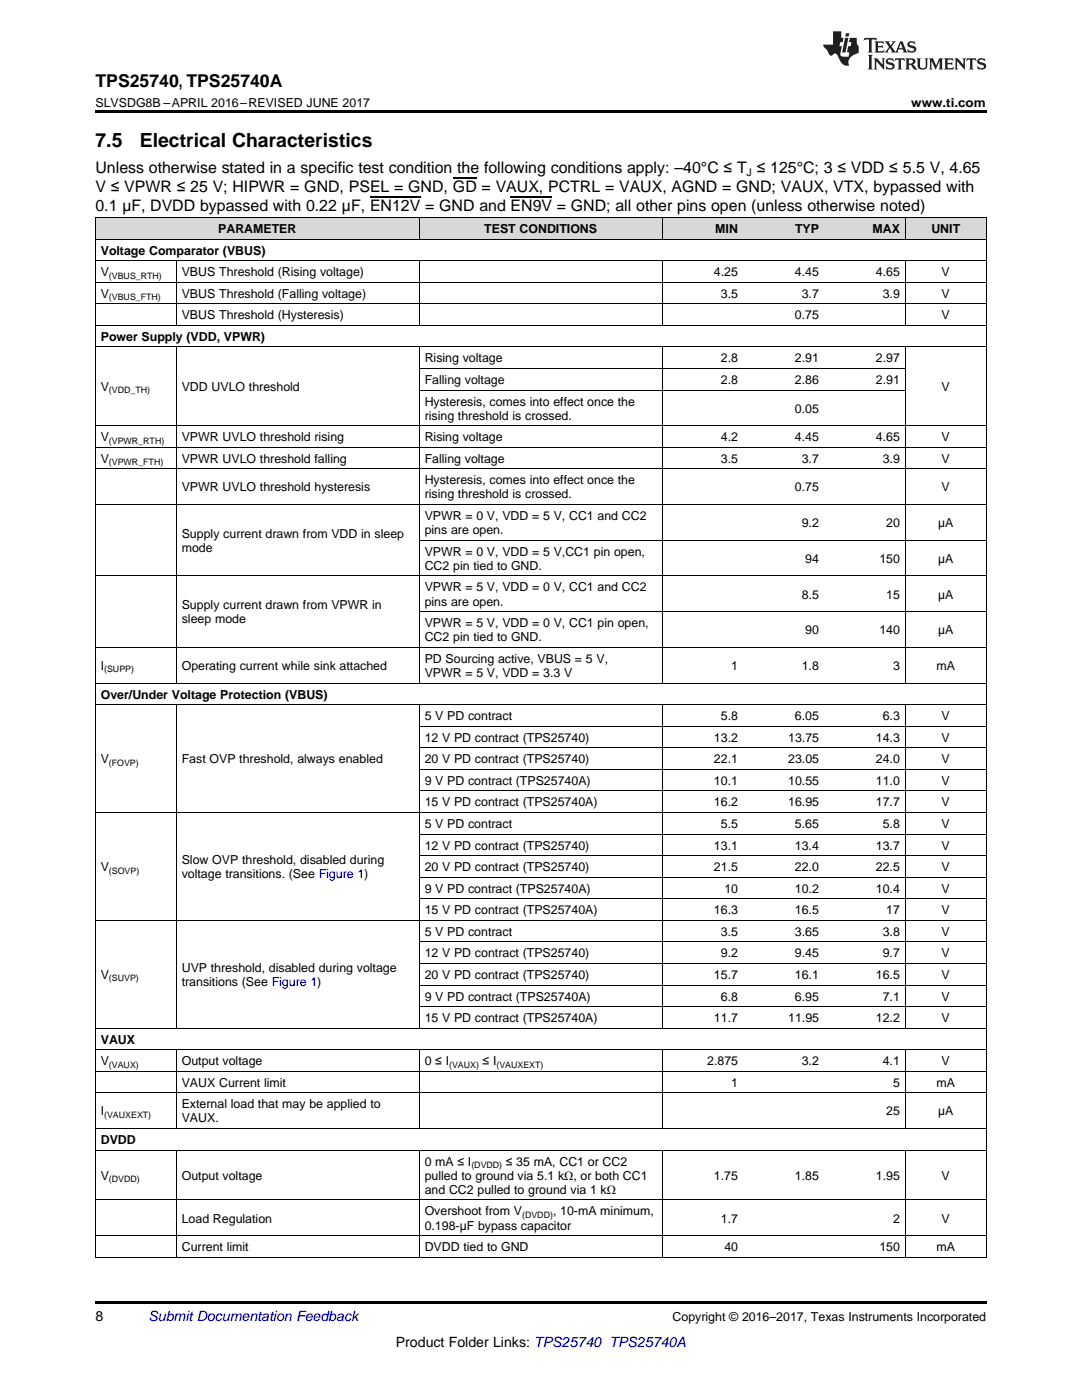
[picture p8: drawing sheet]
<svg xmlns="http://www.w3.org/2000/svg" width="216mm" height="279mm" viewBox="0 0 216 279" stroke-linecap="round" stroke-linejoin="round" font-family="sans-serif">
<defs><g id="words">
<g font-size="3.9">
<text x="19" y="29.3">7.5</text>
<text x="27.9" y="29.3">Electrical Characteristics</text>
</g>
<text font-size="3.5" x="19" y="17.3">TPS25740, TPS25740A</text>
<g font-size="3.2">
<text x="19" y="34.4">Unless otherwise stated in a specific test condition the following conditions apply: –40°C ≤ T ≤ 125°C; 3 ≤ VDD ≤ 5.5 V, 4.65</text>
<text x="19" y="38.3">V ≤ VPWR ≤ 25 V; HIPWR = GND, PSEL = GND, GD = VAUX, PCTRL = VAUX, AGND = GND; VAUX, VTX, bypassed with</text>
<text x="19" y="42.2">0.1 µF, DVDD bypassed with 0.22 µF, EN12V = GND and EN9V = GND; all other pins open (unless otherwise noted)</text>
</g>
<g font-size="2.8">
<text x="19" y="263.6">8</text>
<text x="79" y="268.9">Product Folder Links: TPS25740 TPS25740A</text>
</g>
<text font-size="2.8" fill="#0000c8" x="29.6" y="263.6">Submit Documentation Feedback</text>
<g font-size="2.5">
<text x="19" y="21.4">SLVSDG8B –APRIL 2016–REVISED JUNE 2017</text>
<text x="181.8" y="21.4">www.ti.com</text>
<text x="43.5" y="46.5">PARAMETER</text>
<text x="96.6" y="46.5">TEST CONDITIONS</text>
<text x="142.7" y="46.5">MIN</text>
<text x="158.6" y="46.5">TYP</text>
<text x="174.1" y="46.5">MAX</text>
<text x="185.8" y="46.5">UNIT</text>
<text x="20.1" y="50.8">Voltage Comparator (VBUS)</text>
<text x="20.1" y="55.1">V</text>
<text x="20.1" y="59.4">V</text>
<text x="36.3" y="55.1">VBUS Threshold (Rising voltage)</text>
<text x="36.3" y="59.4">VBUS Threshold (Falling voltage)</text>
<text x="142.5" y="55.1">4.25</text>
<text x="143.8" y="59.4">3.5</text>
<text x="158.6" y="55.1">4.45</text>
<text x="160" y="59.4">3.7</text>
<text x="174.8" y="55.1">4.65</text>
<text x="176.1" y="59.4">3.9</text>
<text x="187.9" y="55.1">V</text>
<text x="187.9" y="59.4">V</text>
<text x="36.3" y="63.7">VBUS Threshold (Hysteresis)</text>
<text x="158.6" y="63.7">0.75</text>
<text x="187.9" y="63.7">V</text>
<text x="20.1" y="68">Power Supply (VDD, VPWR)</text>
<text x="84.7" y="72.3">Rising voltage</text>
<text x="84.7" y="76.6">Falling voltage</text>
<text x="143.8" y="72.3">2.8</text>
<text x="143.8" y="76.6">2.8</text>
<text x="158.6" y="72.3">2.91</text>
<text x="158.6" y="76.6">2.86</text>
<text x="174.8" y="72.3">2.97</text>
<text x="174.8" y="76.6">2.91</text>
<text x="20.1" y="78">V</text>
<text x="36.3" y="78">VDD UVLO threshold</text>
<text x="84.7" y="80.9">Hysteresis, comes into effect once the</text>
<text x="84.7" y="83.7">rising threshold is crossed.</text>
<text x="158.6" y="82.3">0.05</text>
<text x="187.9" y="78">V</text>
<text x="20.1" y="88.1">V</text>
<text x="36.3" y="88.1">VPWR UVLO threshold rising</text>
<text x="84.7" y="88.1">Rising voltage</text>
<text x="143.8" y="88.1">4.2</text>
<text x="158.6" y="88.1">4.45</text>
<text x="174.8" y="88.1">4.65</text>
<text x="187.9" y="88.1">V</text>
<text x="20.1" y="92.4">V</text>
<text x="36.3" y="92.4">VPWR UVLO threshold falling</text>
<text x="84.7" y="92.4">Falling voltage</text>
<text x="143.8" y="92.4">3.5</text>
<text x="160" y="92.4">3.7</text>
<text x="176.1" y="92.4">3.9</text>
<text x="187.9" y="92.4">V</text>
<text x="36.3" y="98.1">VPWR UVLO threshold hysteresis</text>
<text x="84.7" y="96.7">Hysteresis, comes into effect once the</text>
<text x="84.7" y="99.5">rising threshold is crossed.</text>
<text x="158.6" y="98.1">0.75</text>
<text x="187.9" y="98.1">V</text>
<text x="36.3" y="107.4">Supply current drawn from VDD in sleep</text>
<text x="84.7" y="103.8">VPWR = 0 V, VDD = 5 V, CC1 and CC2</text>
<text x="84.7" y="106.6">pins are open.</text>
<text x="160" y="105.2">9.2</text>
<text x="176.8" y="105.2">20</text>
<text x="187.2" y="105.2">µA</text>
<text x="36.3" y="110.2">mode</text>
<text x="84.7" y="110.9">VPWR = 0 V, VDD = 5 V,CC1 pin open,</text>
<text x="84.7" y="113.7">CC2 pin tied to GND.</text>
<text x="160.7" y="112.3">94</text>
<text x="175.5" y="112.3">150</text>
<text x="187.2" y="112.3">µA</text>
<text x="84.7" y="118">VPWR = 5 V, VDD = 0 V, CC1 and CC2</text>
<text x="160" y="119.5">8.5</text>
<text x="176.8" y="119.5">15</text>
<text x="187.2" y="119.5">µA</text>
<text x="36.3" y="121.6">Supply current drawn from VPWR in</text>
<text x="36.3" y="124.4">sleep mode</text>
<text x="84.7" y="120.9">pins are open.</text>
<text x="84.7" y="125.2">VPWR = 5 V, VDD = 0 V, CC1 pin open,</text>
<text x="84.7" y="128">CC2 pin tied to GND.</text>
<text x="160.7" y="126.6">90</text>
<text x="175.5" y="126.6">140</text>
<text x="187.2" y="126.6">µA</text>
<text x="20.1" y="133.7">I</text>
<text x="36.3" y="133.7">Operating current while sink attached</text>
<text x="84.7" y="132.3">PD Sourcing active, VBUS = 5 V,</text>
<text x="84.7" y="135.1">VPWR = 5 V, VDD = 3.3 V</text>
<text x="145.9" y="133.7">1</text>
<text x="160" y="133.7">1.8</text>
<text x="178.2" y="133.7">3</text>
<text x="186.9" y="133.7">mA</text>
<text x="20.1" y="139.4">Over/Under Voltage Protection (VBUS)</text>
<text x="84.7" y="143.7">5 V PD contract</text>
<text x="143.8" y="143.7">5.8</text>
<text x="158.6" y="143.7">6.05</text>
<text x="176.1" y="143.7">6.3</text>
<text x="187.9" y="143.7">V</text>
<text x="84.7" y="148">12 V PD contract (TPS25740)</text>
<text x="142.5" y="148">13.2</text>
<text x="157.3" y="148">13.75</text>
<text x="174.8" y="148">14.3</text>
<text x="187.9" y="148">V</text>
<text x="20.1" y="152.3">V</text>
<text x="36.3" y="152.3">Fast OVP threshold, always enabled</text>
<text x="84.7" y="152.3">20 V PD contract (TPS25740)</text>
<text x="142.5" y="152.3">22.1</text>
<text x="157.3" y="152.3">23.05</text>
<text x="174.8" y="152.3">24.0</text>
<text x="187.9" y="152.3">V</text>
<text x="84.7" y="156.6">9 V PD contract (TPS25740A)</text>
<text x="84.7" y="160.9">15 V PD contract (TPS25740A)</text>
<text x="142.5" y="156.6">10.1</text>
<text x="142.5" y="160.9">16.2</text>
<text x="157.3" y="156.6">10.55</text>
<text x="157.3" y="160.9">16.95</text>
<text x="174.8" y="156.6">11.0</text>
<text x="174.8" y="160.9">17.7</text>
<text x="187.9" y="156.6">V</text>
<text x="187.9" y="160.9">V</text>
<text x="84.7" y="165.2">5 V PD contract</text>
<text x="143.8" y="165.2">5.5</text>
<text x="158.6" y="165.2">5.65</text>
<text x="176.1" y="165.2">5.8</text>
<text x="187.9" y="165.2">V</text>
<text x="20.1" y="173.8">V</text>
<text x="36.3" y="172.4">Slow OVP threshold, disabled during</text>
<text x="84.7" y="169.5">12 V PD contract (TPS25740)</text>
<text x="84.7" y="173.8">20 V PD contract (TPS25740)</text>
<text x="142.5" y="169.5">13.1</text>
<text x="142.5" y="173.8">21.5</text>
<text x="158.6" y="169.5">13.4</text>
<text x="158.6" y="173.8">22.0</text>
<text x="174.8" y="169.5">13.7</text>
<text x="174.8" y="173.8">22.5</text>
<text x="187.9" y="169.5">V</text>
<text x="187.9" y="173.8">V</text>
<text x="36.3" y="175.3">voltage transitions. (See Figure 1)</text>
<text x="84.7" y="178.2">9 V PD contract (TPS25740A)</text>
<text x="144.5" y="178.2">10</text>
<text x="158.6" y="178.2">10.2</text>
<text x="174.8" y="178.2">10.4</text>
<text x="187.9" y="178.2">V</text>
<text x="84.7" y="182.5">15 V PD contract (TPS25740A)</text>
<text x="142.5" y="182.5">16.3</text>
<text x="158.6" y="182.5">16.5</text>
<text x="176.8" y="182.5">17</text>
<text x="187.9" y="182.5">V</text>
<text x="84.7" y="186.8">5 V PD contract</text>
<text x="84.7" y="191.1">12 V PD contract (TPS25740)</text>
<text x="143.8" y="186.8">3.5</text>
<text x="143.8" y="191.1">9.2</text>
<text x="158.6" y="186.8">3.65</text>
<text x="158.6" y="191.1">9.45</text>
<text x="176.1" y="186.8">3.8</text>
<text x="176.1" y="191.1">9.7</text>
<text x="187.9" y="186.8">V</text>
<text x="187.9" y="191.1">V</text>
<text x="20.1" y="195.4">V</text>
<text x="36.3" y="194">UVP threshold, disabled during voltage</text>
<text x="36.3" y="196.8">transitions (See Figure 1)</text>
<text x="84.7" y="195.4">20 V PD contract (TPS25740)</text>
<text x="142.5" y="195.4">15.7</text>
<text x="158.6" y="195.4">16.1</text>
<text x="174.8" y="195.4">16.5</text>
<text x="187.9" y="195.4">V</text>
<text x="84.7" y="199.7">9 V PD contract (TPS25740A)</text>
<text x="84.7" y="204">15 V PD contract (TPS25740A)</text>
<text x="142.5" y="204">11.7</text>
<text x="143.8" y="199.7">6.8</text>
<text x="157.3" y="204">11.95</text>
<text x="158.6" y="199.7">6.95</text>
<text x="174.8" y="204">12.2</text>
<text x="176.1" y="199.7">7.1</text>
<text x="187.9" y="199.7">V</text>
<text x="187.9" y="204">V</text>
<text x="20.1" y="208.3">VAUX</text>
<text x="20.1" y="212.6">V</text>
<text x="36.3" y="212.6">Output voltage</text>
<text x="84.7" y="212.6">0 ≤ I</text>
<text x="96.3" y="212.6">≤ I</text>
<text x="141.1" y="212.6">2.875</text>
<text x="160" y="212.6">3.2</text>
<text x="176.1" y="212.6">4.1</text>
<text x="187.9" y="212.6">V</text>
<text x="36.3" y="216.9">VAUX Current limit</text>
<text x="36.3" y="221.2">External load that may be applied to</text>
<text x="145.9" y="216.9">1</text>
<text x="178.2" y="216.9">5</text>
<text x="186.9" y="216.9">mA</text>
<text x="20.1" y="222.6">I</text>
<text x="36.3" y="224">VAUX.</text>
<text x="176.8" y="222.6">25</text>
<text x="187.2" y="222.6">µA</text>
<text x="20.1" y="228.3">DVDD</text>
<text x="84.7" y="232.6">0 mA ≤ I</text>
<text x="100.9" y="232.6">≤ 35 mA, CC1 or CC2</text>
<text x="20.1" y="235.4">V</text>
<text x="36.3" y="235.4">Output voltage</text>
<text x="84.7" y="235.4">pulled to ground via 5.1 kΩ, or both CC1</text>
<text x="84.7" y="238.3">and CC2 pulled to ground via 1 kΩ</text>
<text x="142.5" y="235.4">1.75</text>
<text x="158.6" y="235.4">1.85</text>
<text x="174.8" y="235.4">1.95</text>
<text x="187.9" y="235.4">V</text>
<text x="36.3" y="244">Load Regulation</text>
<text x="84.7" y="242.6">Overshoot from V</text>
<text x="84.7" y="245.4">0.198-µF bypass capacitor</text>
<text x="110.3" y="242.6">, 10-mA minimum,</text>
<text x="143.8" y="244">1.7</text>
<text x="178.2" y="244">2</text>
<text x="187.9" y="244">V</text>
<text x="36.3" y="249.7">Current limit</text>
<text x="84.7" y="249.7">DVDD tied to GND</text>
<text x="144.5" y="249.7">40</text>
<text x="175.5" y="249.7">150</text>
<text x="186.9" y="249.7">mA</text>
<text x="134.2" y="263.6">Copyright © 2016–2017, Texas Instruments Incorporated</text>
</g>
<text font-size="2.1" x="149" y="35.1">J</text>
<g font-size="1.8">
<text x="21.7" y="55.6">(VBUS_RTH)</text>
<text x="21.7" y="59.9">(VBUS_FTH)</text>
<text x="21.7" y="78.5">(VDD_TH)</text>
<text x="21.7" y="88.5">(VPWR_RTH)</text>
<text x="21.7" y="92.9">(VPWR_FTH)</text>
<text x="20.8" y="134.2">(SUPP)</text>
<text x="21.7" y="152.8">(FOVP)</text>
<text x="21.7" y="174.3">(SOVP)</text>
<text x="21.7" y="195.9">(SUVP)</text>
<text x="21.7" y="213.1">(VAUX)</text>
<text x="89.6" y="213.1">(VAUX)</text>
<text x="99.1" y="213.1">(VAUXEXT)</text>
<text x="20.8" y="223.1">(VAUXEXT)</text>
<text x="94.1" y="233.1">(DVDD)</text>
<text x="21.7" y="235.9">(DVDD)</text>
<text x="104.2" y="243.1">(DVDD)</text>
</g>
</g></defs>
<g fill="#d8d8d8">
<path d="M19 43.5h16.2v4.3h-16.2z"/>
<path d="M35.2 43.5h48.5v4.3h-48.5z"/>
<path d="M83.7 43.5h48.5v4.3h-48.5z"/>
<path d="M132.2 43.5h16.1v4.3h-16.1z"/>
<path d="M148.3 43.5h16.2v4.3h-16.2z"/>
<path d="M164.5 43.5h16.2v4.3h-16.2z"/>
<path d="M180.7 43.5h16.1v4.3h-16.1z"/>
</g>
<path d="M19 22h177.8v.5h-177.8zM19 259.7h177.8v.5h-177.8z" fill="#000"/>
<g fill="none" stroke="#000" stroke-width=".2">
<path d="M19 56.3h177.8M19 52h177.8M19 47.7h177.8M19 43.4h177.8M19.1 43.4v207.6M35.2 52v13M83.6 43.4v4.4M83.6 52v13M132.1 43.4v4.4M132.1 52v13M180.6 43.4v4.4M180.6 52v13"/>
<path d="M196.8 43.4v207.6M19 69.2h177.8M19 64.9h177.8M19 60.6h177.8M35.2 69.3v67.1M83.6 69.3v67.1M83.7 77.8h97M83.7 73.5h97M132.1 69.3v67.1M180.6 69.3v67.1M19 93.6h177.8M19 89.3h177.8"/>
<path d="M19 85h177.8M19 115h177.8M19 100.7h177.8M83.7 107.8h113.1M19 136.3h177.8M19 129.2h177.8M83.7 122.1h113.1M19 140.6h177.8M35.2 140.7v64.5M83.6 140.7v64.5M83.7 157.9h113.1M83.7 153.5h113.1"/>
<path d="M83.7 149.2h113.1M83.7 144.9h113.1M132.1 140.7v64.5M180.6 140.7v64.5M19 162.2h177.8M83.7 179.4h113.1M83.7 175.1h113.1M83.7 170.8h113.1M83.7 166.5h113.1M19 183.7h177.8M83.7 196.6h113.1M83.7 192.3h113.1"/>
<path d="M83.7 188h113.1M19 218.1h177.8M19 213.8h177.8M19 209.5h177.8M19 205.2h177.8M35.2 209.5v15.8M83.6 209.5v15.8M83.7 200.9h113.1M132.1 209.5v15.8M180.6 209.5v15.8M19 239.5h177.8M19 229.5h177.8"/>
<path d="M19 225.2h177.8M35.2 229.6v21.4M83.6 229.6v21.4M132.1 229.6v21.4M180.6 229.6v21.4M19 250.9h177.8M19 246.6h177.8"/>
</g>
<g fill="#231f20">
<path d="M172.5 7.6l-.1 .5 .4-.2h.6v.1v2.1l-.2 .4h.9l-.2-.4v-2.1l.1-.1h.5l.5 .2-.2-.5zM174.5 8.3l.2 .3v1.5l-.2 .4h1.8l.2-.6a1.04 1.04 0 0 1-1.3 .2v-.7h.6l.3 .2v-.6l-.3 .2h-.6v-.6l.8-.1 .4 .3-.2-.5zM176.5 8.3l.9 1.1-.9 1.1h.8l-.2-.2 .4-.7 .5 .7-.2 .2h1.5l-.2-.2 .2-.4h.9l.1 .4-.2 .2h1l-.3-.3-.7-1.9h-.5l-.9 2-.8-1 .9-1h-.8l.1 .3-.4 .5-.3-.6 .1-.2zM179.7 8.6l.4 1h-.7zM181.3 8.4a.63 .63 0 0 0-.2 .7 .63 .63 0 0 0 .6 .4l.6 .2 .1 .2a.75 .75 0 0 1-.7 .4 .75 .75 0 0 1-.6-.5l.1 .7 .1-.1a1.11 1.11 0 0 0 1.5-.6 1.13 1.13 0 0 0-1.2-.8l-.1-.4a1.04 1.04 0 0 1 1.2 .2l-.2-.5-.2 .1-.4-.2zM173.2 10.9l.2 .4v2.2l-.2 .4h1l-.3-.4v-2.2l.3-.4zM174.3 11.6l.3 .4v1.5l-.3 .4h.8l-.2-.4v-1.3l1.5 1.7v-1.9l.2-.4h-.7l.2 .4v.9l-1.1-1.3zM177 11.8a.62 .62 0 0 0-.2 .7 .62 .62 0 0 0 .6 .4l.6 .1 .1 .3a.76 .76 0 0 1-.7 .3 .76 .76 0 0 1-.7-.4l.2 .7 .1-.1a1.11 1.11 0 0 0 1.5-.6 1.13 1.13 0 0 0-1.2-.8l-.1-.4a1.04 1.04 0 0 1 1.2 .2l-.2-.6-.2 .1-.5-.1zM178.7 11.6l-.2 .6a.61 .61 0 0 1 .8-.3v1.6l-.2 .4h.9l-.2-.4v-1.6a.63 .63 0 0 1 .7 .3l-.1-.6zM180.6 11.6l.3 .4v1.5l-.3 .4h1l-.2-.2-.1-.8 .6 .2a.76 .76 0 0 0 1.2 .7l-1-1a.58 .58 0 0 0 .6-.5 .58 .58 0 0 0-.5-.6zM181.4 11.9h.1a.45 .45 0 0 1 .5 .1 .45 .45 0 0 1 .1 .5l-.8 .2zM182.9 11.6l.2 .2a2.17 2.17 0 0 0 .3 1.9 .99 .99 0 0 0 1.6-.6v-1.1l.2-.4h-.7l.2 .2a1.92 1.92 0 0 1-.2 1.8 .6 .6 0 0 1-.9-.5v-1.1l.2-.4zM185.4 11.6l.2 .4v1.5l-.2 .4h.7l-.2-.4v-1.4l.8 1.8 .8-1.8v1.4l-.2 .4h.9l-.2-.4v-1.5l.2-.4h-.8l-.6 1.5-.6-1.5zM188.4 11.6l.2 .4v1.5l-.2 .4h1.8l.1-.6a1.04 1.04 0 0 1-1.2 .1v-.6h.5l.4 .2v-.6l-.4 .2h-.5v-.7h.8l.3 .3-.1-.6zM190.5 11.6l.2 .4v1.5l-.2 .4h.7l-.2-.4v-1.3l1.5 1.7v-1.9l.2-.4h-.7l.2 .4v.9l-1.1-1.3zM192.9 11.6l-.1 .6a.61 .61 0 0 1 .7-.3l.1 1.6-.3 .4h1l-.3-.4 .1-1.6a.63 .63 0 0 1 .7 .3l-.1-.6zM195.2 11.8a.62 .62 0 0 0-.2 .7 .62 .62 0 0 0 .6 .4l.6 .1 .1 .3a.76 .76 0 0 1-.7 .3 .76 .76 0 0 1-.6-.4l.1 .7 .1-.1a1.11 1.11 0 0 0 1.6-.6 1.13 1.13 0 0 0-1.3-.8l-.1-.4a1.04 1.04 0 0 1 1.2 .2l-.1-.6-.2 .1-.5-.1z"/>
<path d="M166.2 6.3v2.6h-1.9v.4l.8 .9a.91 .91 0 0 0 1 .8 .56 .56 0 0 1 .5-.3 .56 .56 0 0 1 .5 .3l.4 .8a1.53 1.53 0 0 0 1.9 1.2 1.54 1.54 0 0 1 1-2.1l.9-.3v-1.4a1.52 1.52 0 0 1-.4-1.6h-1.3l-.2 .8h.5l-.2 .8h-.5l-.1 1v.2l.4 .1-.2 .8a1.93 1.93 0 0 1-1.6-.3l.3-1.8h-.5l.2-.8h.4l.2-.8h-.4v-1.3zM168.6 7.6l-.6 2.9h.7l.6-2.9zM168.8 6.6l-.1 .7h.6l.2-.7z"/>
</g>
<path d="M73.8 39.4h10.1M90.4 35.5h4.7M101.9 39.4h8.3" fill="none" stroke="#000" stroke-width=".21"/>
<use href="#words"/>
</svg>
